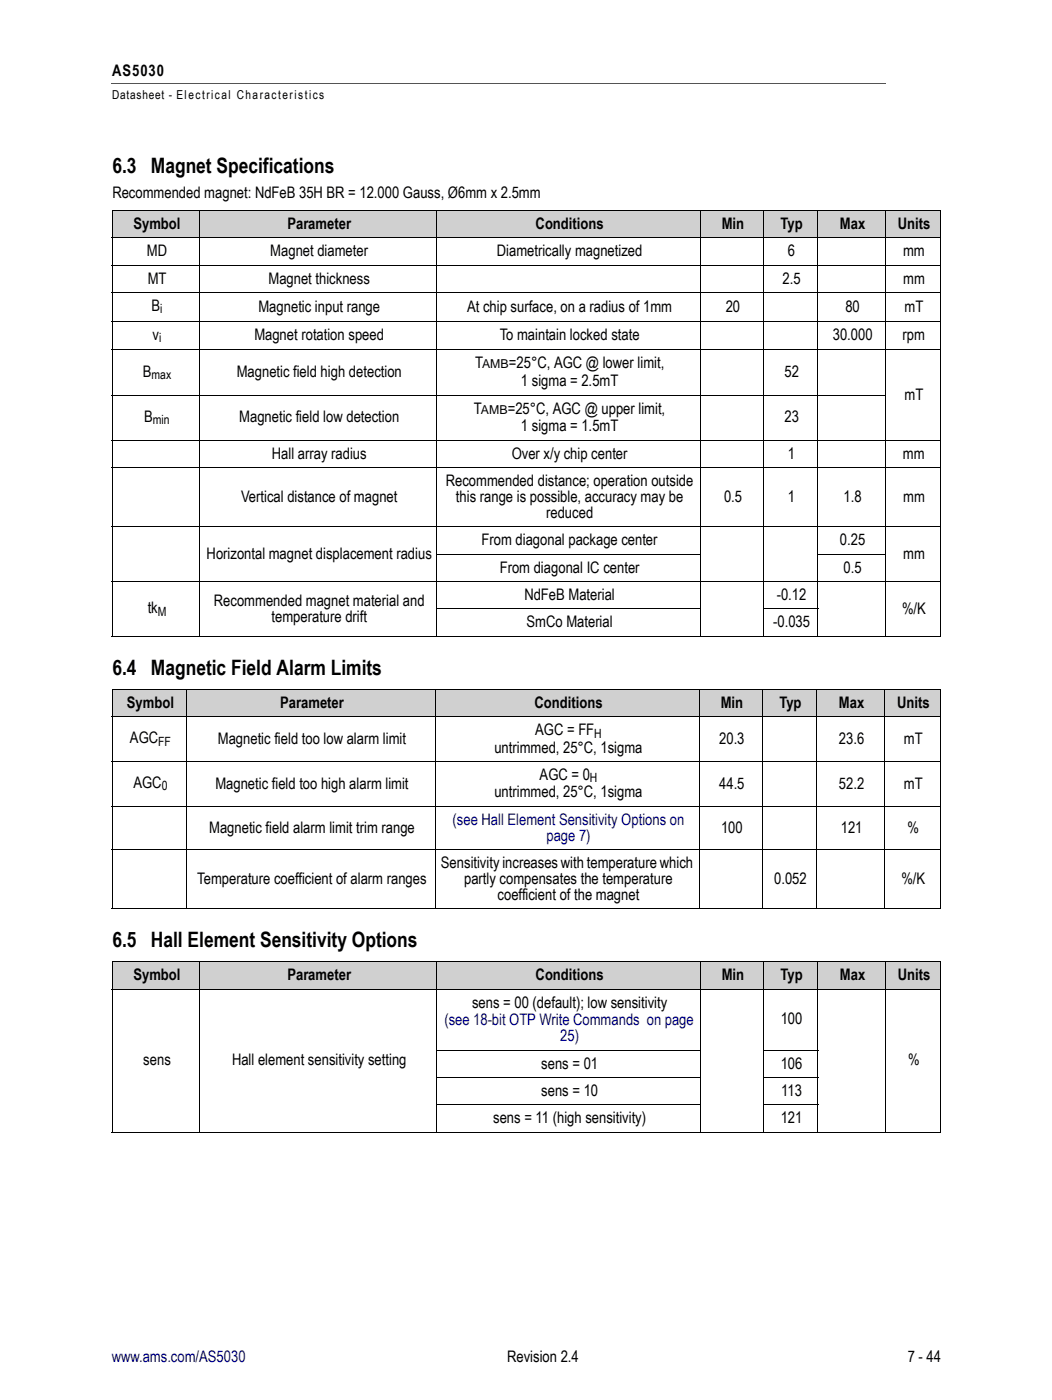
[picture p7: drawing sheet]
<svg xmlns="http://www.w3.org/2000/svg" width="210mm" height="279mm" viewBox="0 0 210 279" stroke-linecap="round" stroke-linejoin="round" font-family="sans-serif">
<defs><g id="words">
<g font-size="4.2">
<text x="22.4" y="34.6">6.3 Magnet Specifications</text>
<text x="22.4" y="134.8">6.4 Magnetic Field Alarm Limits</text>
<text x="22.4" y="189.1">6.5 Hall Element Sensitivity Options</text>
</g>
<g font-size="3.2">
<text x="22.4" y="15.2">AS5030</text>
<text x="22.4" y="39.5">Recommended magnet: NdFeB 35H BR = 12.000 Gauss, Ø6mm x 2.5mm</text>
<text x="26.6" y="45.7">Symbol</text>
<text x="57.3" y="45.7">Parameter</text>
<text x="106.9" y="45.7">Conditions</text>
<text x="144" y="45.7">Min</text>
<text x="155.7" y="45.7">Typ</text>
<text x="167.6" y="45.7">Max</text>
<text x="179.1" y="45.7">Units</text>
<text x="29.3" y="51.1">MD</text>
<text x="53.9" y="51.1">Magnet diameter</text>
<text x="99.2" y="51.1">Diametrically magnetized</text>
<text x="157.2" y="51.1">6</text>
<text x="180.2" y="51.1">mm</text>
<text x="29.5" y="56.6">MT</text>
<text x="53.6" y="56.6">Magnet thickness</text>
<text x="156.1" y="56.6">2.5</text>
<text x="180.2" y="56.6">mm</text>
<text x="30.2" y="62.1">B</text>
<text x="51.6" y="62.2">Magnetic input range</text>
<text x="93.2" y="62.2">At chip surface, on a radius of 1mm</text>
<text x="144.8" y="62.2">20</text>
<text x="168.7" y="62.2">80</text>
<text x="180.5" y="62.2">mT</text>
<text x="30.5" y="67.8">v</text>
<text x="50.8" y="68">Magnet rotation speed</text>
<text x="99.7" y="68">To maintain locked state</text>
<text x="166.2" y="68">30.000</text>
<text x="180.1" y="68">rpm</text>
<text x="28.5" y="75.2">B</text>
<text x="47.2" y="75.3">Magnetic field high detection</text>
<text x="94.8" y="73.5">T</text>
<text x="101.5" y="73.5">=25°C, AGC @ lower limit,</text>
<text x="103.9" y="77.1">1 sigma = 2.5mT</text>
<text x="156.5" y="75.3">52</text>
<text x="94.6" y="82.5">T</text>
<text x="101.3" y="82.5">=25°C, AGC @ upper limit,</text>
<text x="180.5" y="79.8">mT</text>
<text x="28.8" y="84.2">B</text>
<text x="47.7" y="84.3">Magnetic field low detection</text>
<text x="103.9" y="86.1">1 sigma = 1.5mT</text>
<text x="156.5" y="84.3">23</text>
<text x="54.2" y="91.5">Hall array radius</text>
<text x="102.1" y="91.5">Over x/y chip center</text>
<text x="157.2" y="91.5">1</text>
<text x="180.2" y="91.5">mm</text>
<text x="48.1" y="100.2">Vertical distance of magnet</text>
<text x="88.9" y="97">Recommended distance; operation outside</text>
<text x="91" y="100.2">this range is possible, accuracy may be</text>
<text x="144.5" y="100.2">0.5</text>
<text x="157.2" y="100.2">1</text>
<text x="168.3" y="100.2">1.8</text>
<text x="180.2" y="100.2">mm</text>
<text x="109" y="103.4">reduced</text>
<text x="41.2" y="111.6">Horizontal magnet displacement radius</text>
<text x="96.1" y="108.8">From diagonal package center</text>
<text x="167.6" y="108.8">0.25</text>
<text x="180.2" y="111.6">mm</text>
<text x="99.7" y="114.3">From diagonal IC center</text>
<text x="104.6" y="119.8">NdFeB Material</text>
<text x="155" y="119.8">-0.12</text>
<text x="168.3" y="114.3">0.5</text>
<text x="29.5" y="122.4">tk</text>
<text x="42.7" y="120.9">Recommended magnet material and</text>
<text x="54.2" y="124.1">temperature drift</text>
<text x="105.1" y="125.2">SmCo Material</text>
<text x="154.3" y="125.2">-0.035</text>
<text x="180" y="122.5">%/K</text>
<text x="25.3" y="141.3">Symbol</text>
<text x="55.9" y="141.3">Parameter</text>
<text x="106.7" y="141.3">Conditions</text>
<text x="143.8" y="141.3">Min</text>
<text x="155.5" y="141.3">Typ</text>
<text x="167.4" y="141.3">Max</text>
<text x="179" y="141.3">Units</text>
<text x="25.9" y="148.3">AGC</text>
<text x="43.5" y="148.5">Magnetic field too low alarm limit</text>
<text x="106.8" y="146.8">AGC = FF</text>
<text x="143.5" y="148.5">20.3</text>
<text x="167.4" y="148.5">23.6</text>
<text x="180.4" y="148.5">mT</text>
<text x="98.6" y="150.2">untrimmed, 25°C, 1sigma</text>
<text x="107.7" y="155.7">AGC = 0</text>
<text x="26.6" y="157.3">AGC</text>
<text x="43" y="157.4">Magnetic field too high alarm limit</text>
<text x="98.6" y="159.1">untrimmed, 25°C, 1sigma</text>
<text x="143.5" y="157.4">44.5</text>
<text x="167.4" y="157.4">52.2</text>
<text x="180.4" y="157.4">mT</text>
<text x="41.7" y="166.2">Magnetic field alarm limit trim range</text>
<text x="143.9" y="166.2">100</text>
<text x="167.7" y="166.2">121</text>
<text x="181.1" y="166.2">%</text>
<text x="88" y="173.2">Sensitivity increases with temperature which</text>
<text x="39.4" y="176.4">Temperature coefficient of alarm ranges</text>
<text x="92.6" y="176.4">partly compensates the temperature</text>
<text x="99.3" y="179.6">coefficient of the magnet</text>
<text x="154.5" y="176.4">0.052</text>
<text x="179.9" y="176.4">%/K</text>
<text x="26.6" y="195.6">Symbol</text>
<text x="57.3" y="195.6">Parameter</text>
<text x="106.9" y="195.6">Conditions</text>
<text x="144" y="195.6">Min</text>
<text x="155.7" y="195.6">Typ</text>
<text x="167.6" y="195.6">Max</text>
<text x="179.1" y="195.6">Units</text>
<text x="94.2" y="201.1">sens = 00 (default); low sensitivity</text>
<text x="155.8" y="204.4">100</text>
<text x="28.6" y="212.6">sens</text>
<text x="46.3" y="212.6">Hall element sensitivity setting</text>
<text x="108" y="213.3">sens = 01</text>
<text x="155.8" y="213.3">106</text>
<text x="181.2" y="212.6">%</text>
<text x="108" y="218.7">sens = 10</text>
<text x="155.9" y="218.7">113</text>
<text x="98.4" y="224.2">sens = 11 (high sensitivity)</text>
<text x="155.8" y="224.2">121</text>
<text x="101.2" y="271.9">Revision 2.4</text>
<text x="181.1" y="271.9">7 - 44</text>
</g>
<g font-size="3.2" fill="#000096">
<text x="90.3" y="164.6">(see Hall Element Sensitivity Options on</text>
<text x="109" y="167.8">page 7)</text>
<text x="88.7" y="204.6">(see 18-bit OTP Write Commands on page</text>
<text x="111.8" y="207.8">25)</text>
<text x="22.3" y="271.9">www.ams.com/AS5030</text>
</g>
<g font-size="2.5">
<text x="22.4" y="19.8">Datasheet - Electrical Characteristics</text>
<text x="32" y="62.6">i</text>
<text x="31.7" y="68.3">i</text>
<text x="30.2" y="75.7">max</text>
<text x="96.2" y="73.5">AMB</text>
<text x="96" y="82.5">AMB</text>
<text x="30.5" y="84.7">min</text>
<text x="31.5" y="122.8">M</text>
<text x="31.6" y="148.8">FF</text>
<text x="118.6" y="147.2">H</text>
<text x="32.3" y="157.7">0</text>
<text x="117.7" y="156.1">H</text>
</g>
</g></defs>
<path d="M22.2 16.6h154.5" fill="none" stroke="#46555f" stroke-width=".2"/>
<g fill="#d0d0d0">
<path d="M22.4 42h17.5v5.4h-17.5z"/>
<path d="M39.9 42h47.2v5.4h-47.2z"/>
<path d="M87.1 42h52.7v5.4h-52.7z"/>
<path d="M139.8 42h12.5v5.4h-12.5z"/>
<path d="M152.3 42h10.9v5.4h-10.9z"/>
<path d="M163.2 42h13.5v5.4h-13.5z"/>
<path d="M176.7 42h10.9v5.4h-10.9z"/>
<path d="M22.4 137.6h14.9v5.5h-14.9z"/>
<path d="M37.3 137.6h49.6v5.5h-49.6z"/>
<path d="M86.9 137.6h52.7v5.5h-52.7z"/>
<path d="M139.6 137.6h12.5v5.5h-12.5z"/>
<path d="M152.1 137.6h10.9v5.5h-10.9z"/>
<path d="M163 137.6h13.5v5.5h-13.5z"/>
<path d="M176.5 137.6h11.1v5.5h-11.1z"/>
<path d="M22.4 191.9h17.5v5.5h-17.5z"/>
<path d="M39.9 191.9h47.2v5.5h-47.2z"/>
<path d="M87.1 191.9h52.7v5.5h-52.7z"/>
<path d="M139.8 191.9h12.5v5.5h-12.5z"/>
<path d="M152.3 191.9h10.9v5.5h-10.9z"/>
<path d="M163.2 191.9h13.5v5.5h-13.5z"/>
<path d="M176.7 191.9h10.9v5.5h-10.9z"/>
</g>
<g fill="none" stroke="#000" stroke-width=".2">
<path d="M22.3 47.4h165.4M22.3 52.9h165.4M22.3 58.4h165.4M22.4 47.5v79.4M39.9 41.9v85.2M87.1 41.9v85.2M139.8 41.9v85.2M152.3 41.9v85.2M163.2 41.9v85.2M176.7 41.9v85.2M187.6 47.5v79.4M187.6 42v5.4"/>
<path d="M187.7 42h-165.3v5.4M22.3 64.1h165.4M22.3 69.8h165.4M22.3 78.8h154.5M22.3 87.8h165.4M22.3 93.3h165.4M22.3 105.1h165.4M22.3 116.1h165.4M87 110.6h52.9M163.1 110.6h13.7M22.3 127h165.4M22.4 137.6h165.3"/>
<path d="M22.4 137.6v5.4M37.3 137.5v43.9M86.9 137.5v43.9M87 121.5h52.9M139.6 137.5v43.9M152.1 137.5v43.9M152.3 121.5h11M163 137.5v43.9M176.5 137.5v43.9M187.6 137.6v5.4M22.3 143.1h165.4M22.3 152h165.4"/>
<path d="M22.4 143.1v38.1M187.6 143.1v38.1M22.3 160.9h165.4M22.3 169.5h165.4M22.3 181.3h165.4M22.3 197.4h165.4M22.4 191.9h165.3M22.4 197.4v28.5M22.4 191.9v5.4M39.9 191.9v34.1M87.1 191.9v34.1M139.8 191.9v34.1"/>
<path d="M152.3 191.9v34.1M163.2 191.9v34.1M176.7 191.9v34.1M187.6 197.4v28.5M187.6 191.9v5.4M87 209.6h52.9M87 215h52.9M152.3 209.6h11M152.3 215h11M22.3 226h165.4M87 220.5h52.9M152.3 220.5h11"/>
</g>
<use href="#words"/>
</svg>
